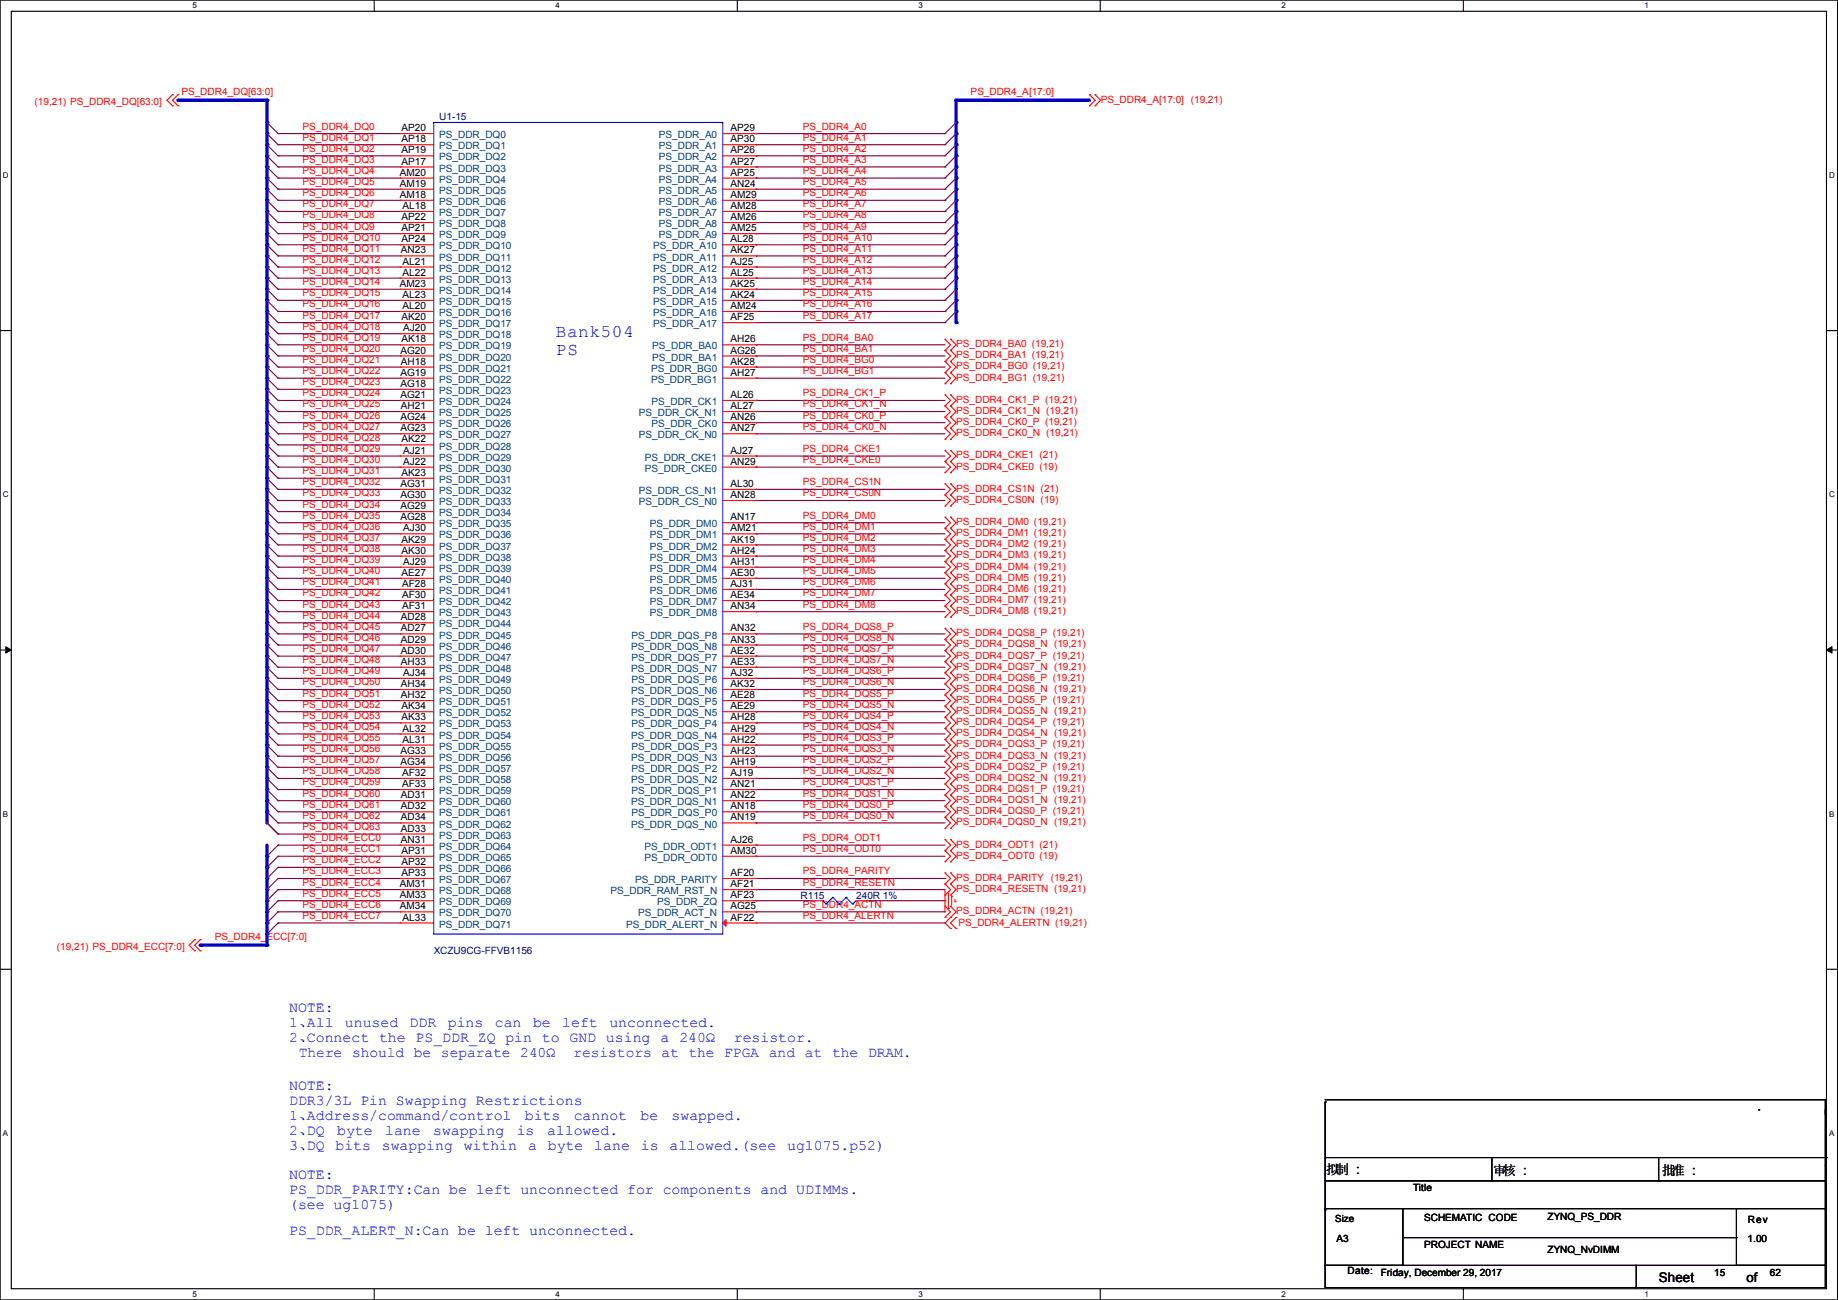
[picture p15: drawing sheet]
<svg xmlns="http://www.w3.org/2000/svg" width="420mm" height="297mm" viewBox="0 0 420 297" stroke-linecap="round" stroke-linejoin="round" font-family="sans-serif">
<defs><g id="words">
<g font-size="4.1" fill="#00f">
<text x="127" y="77">Bank504</text>
<text x="127" y="81">PS</text>
</g>
<g font-size="3.4" fill="#00f">
<text x="66.1" y="231.3">NOTE:</text>
<text x="66.1" y="234.7">1、</text>
<text x="66.1" y="238.1">2、</text>
<text x="70.1" y="234.7">All</text>
<text x="70.1" y="238.1">Connect the PS_DDR_ZQ pin to GND using a 240Ω</text>
<text x="78.8" y="234.7">unused</text>
<text x="93.6" y="234.7">DDR</text>
<text x="102.3" y="234.7">pins</text>
<text x="113.1" y="234.7">can</text>
<text x="121.8" y="234.7">be</text>
<text x="128.5" y="234.7">left</text>
<text x="139.2" y="234.7">unconnected.</text>
<text x="167.7" y="238.1">resistor.</text>
<text x="66.1" y="249.1">NOTE:</text>
<text x="66.1" y="252.5">DDR3/3L Pin Swapping Restrictions</text>
<text x="66.1" y="255.9">1、</text>
<text x="70.1" y="255.9">Address/command/control</text>
<text x="119.9" y="255.9">bits</text>
<text x="131.1" y="255.9">cannot</text>
<text x="146.4" y="255.9">be</text>
<text x="153.5" y="255.9">swapped.</text>
<text x="66.1" y="259.2">2、</text>
<text x="66.1" y="262.6">3、</text>
<text x="70.1" y="259.2">DQ</text>
<text x="70.1" y="262.6">DQ</text>
<text x="76.7" y="262.6">bits</text>
<text x="77" y="259.2">byte</text>
<text x="87.3" y="262.6">swapping</text>
<text x="88" y="259.2">lane</text>
<text x="99" y="259.2">swapping</text>
<text x="106" y="262.6">within</text>
<text x="118.1" y="259.2">is</text>
<text x="120.7" y="262.6">a</text>
<text x="125" y="259.2">allowed.</text>
<text x="125.2" y="262.6">byte</text>
<text x="135.8" y="262.6">lane</text>
<text x="146.4" y="262.6">is</text>
<text x="153" y="262.6">allowed.(see</text>
<text x="179.9" y="262.6">ug1075.p52)</text>
<text x="66.1" y="269.4">NOTE:</text>
<text x="66.1" y="272.8">PS_DDR_PARITY:Can be left unconnected for components and UDIMMs.</text>
<text x="66.1" y="276.2">(see ug1075)</text>
<text x="66.1" y="282.1">PS_DDR_ALERT_N:Can be left unconnected.</text>
</g>
<g font-size="3.3" fill="#00f">
<text x="68.3" y="241.5">There should be separate 240Ω</text>
<text x="131" y="241.5">resistors at the FPGA and at the DRAM.</text>
</g>
<g font-size="3">
<text x="303.1" y="268.2">拟制 :::</text>
<text x="303.1" y="268.2">拟制</text>
<text x="341.2" y="268.5">审核 :::</text>
<text x="341.2" y="268.5">审核</text>
<text x="379.8" y="268.5">批准 :::</text>
<text x="379.8" y="268.5">批准</text>
<text x="379" y="292.9">Sheet</text>
<text x="399.1" y="292.8">of</text>
</g>
<g font-size="2.3" fill="#f00">
<text x="7.9" y="24">(19,21) PS_DDR4_DQ[63:0]</text>
<text x="41.4" y="21.7">PS_DDR4_DQ[63:0]</text>
<text x="221.8" y="21.7">PS_DDR4_A[17:0]</text>
<text x="251.5" y="23.5">PS_DDR4_A[17:0] (19,21)</text>
<text x="69.1" y="29.6">PS_DDR4_DQ0</text>
<text x="183.4" y="29.6">PS_DDR4_A0</text>
<text x="69.1" y="32.1">PS_DDR4_DQ1</text>
<text x="69.1" y="34.7">PS_DDR4_DQ2</text>
<text x="183.4" y="32.1">PS_DDR4_A1</text>
<text x="183.4" y="34.7">PS_DDR4_A2</text>
<text x="69.1" y="37.2">PS_DDR4_DQ3</text>
<text x="69.1" y="39.8">PS_DDR4_DQ4</text>
<text x="183.4" y="37.2">PS_DDR4_A3</text>
<text x="183.4" y="39.8">PS_DDR4_A4</text>
<text x="69.1" y="42.3">PS_DDR4_DQ5</text>
<text x="69.1" y="47.4">PS_DDR4_DQ7</text>
<text x="69.1" y="44.8">PS_DDR4_DQ6</text>
<text x="183.4" y="42.3">PS_DDR4_A5</text>
<text x="183.4" y="47.4">PS_DDR4_A7</text>
<text x="183.4" y="44.8">PS_DDR4_A6</text>
<text x="69.1" y="52.5">PS_DDR4_DQ9</text>
<text x="69.1" y="49.9">PS_DDR4_DQ8</text>
<text x="183.4" y="52.5">PS_DDR4_A9</text>
<text x="183.4" y="49.9">PS_DDR4_A8</text>
<text x="69.1" y="57.5">PS_DDR4_DQ11</text>
<text x="69.1" y="55">PS_DDR4_DQ10</text>
<text x="183.4" y="57.5">PS_DDR4_A11</text>
<text x="183.4" y="55">PS_DDR4_A10</text>
<text x="69.1" y="65.2">PS_DDR4_DQ14</text>
<text x="69.1" y="60.1">PS_DDR4_DQ12</text>
<text x="69.1" y="62.6">PS_DDR4_DQ13</text>
<text x="183.4" y="65.2">PS_DDR4_A14</text>
<text x="183.4" y="60.1">PS_DDR4_A12</text>
<text x="183.4" y="62.6">PS_DDR4_A13</text>
<text x="69.1" y="67.7">PS_DDR4_DQ15</text>
<text x="69.1" y="70.2">PS_DDR4_DQ16</text>
<text x="183.4" y="67.7">PS_DDR4_A15</text>
<text x="183.4" y="70.2">PS_DDR4_A16</text>
<text x="69.1" y="72.8">PS_DDR4_DQ17</text>
<text x="69.1" y="77.9">PS_DDR4_DQ19</text>
<text x="69.1" y="75.3">PS_DDR4_DQ18</text>
<text x="183.4" y="72.8">PS_DDR4_A17</text>
<text x="183.4" y="77.9">PS_DDR4_BA0</text>
<text x="69.1" y="80.4">PS_DDR4_DQ20</text>
<text x="69.1" y="82.9">PS_DDR4_DQ21</text>
<text x="183.4" y="80.4">PS_DDR4_BA1</text>
<text x="183.4" y="82.9">PS_DDR4_BG0</text>
<text x="218.5" y="79.3">PS_DDR4_BA0 (19,21)</text>
<text x="218.5" y="81.9">PS_DDR4_BA1 (19,21)</text>
<text x="69.1" y="85.5">PS_DDR4_DQ22</text>
<text x="69.1" y="88">PS_DDR4_DQ23</text>
<text x="183.4" y="85.5">PS_DDR4_BG1</text>
<text x="218.5" y="84.4">PS_DDR4_BG0 (19,21)</text>
<text x="218.5" y="87">PS_DDR4_BG1 (19,21)</text>
<text x="69.1" y="90.6">PS_DDR4_DQ24</text>
<text x="69.1" y="93.1">PS_DDR4_DQ25</text>
<text x="69.1" y="95.6">PS_DDR4_DQ26</text>
<text x="183.4" y="95.6">PS_DDR4_CK0_P</text>
<text x="183.4" y="90.6">PS_DDR4_CK1_P</text>
<text x="183.4" y="93.1">PS_DDR4_CK1_N</text>
<text x="218.5" y="92">PS_DDR4_CK1_P (19,21)</text>
<text x="218.5" y="94.6">PS_DDR4_CK1_N (19,21)</text>
<text x="69.1" y="98.2">PS_DDR4_DQ27</text>
<text x="69.1" y="100.7">PS_DDR4_DQ28</text>
<text x="183.4" y="98.2">PS_DDR4_CK0_N</text>
<text x="218.5" y="97.1">PS_DDR4_CK0_P (19,21)</text>
<text x="218.5" y="99.7">PS_DDR4_CK0_N (19,21)</text>
<text x="69.1" y="105.8">PS_DDR4_DQ30</text>
<text x="69.1" y="103.3">PS_DDR4_DQ29</text>
<text x="183.4" y="105.8">PS_DDR4_CKE0</text>
<text x="183.4" y="103.3">PS_DDR4_CKE1</text>
<text x="218.5" y="107.3">PS_DDR4_CKE0 (19)</text>
<text x="218.5" y="104.7">PS_DDR4_CKE1 (21)</text>
<text x="69.1" y="108.3">PS_DDR4_DQ31</text>
<text x="69.1" y="113.4">PS_DDR4_DQ33</text>
<text x="69.1" y="110.9">PS_DDR4_DQ32</text>
<text x="183.4" y="113.4">PS_DDR4_CS0N</text>
<text x="183.4" y="110.9">PS_DDR4_CS1N</text>
<text x="218.5" y="112.4">PS_DDR4_CS1N (21)</text>
<text x="69.1" y="118.5">PS_DDR4_DQ35</text>
<text x="69.1" y="116">PS_DDR4_DQ34</text>
<text x="183.4" y="118.5">PS_DDR4_DM0</text>
<text x="218.5" y="114.9">PS_DDR4_CS0N (19)</text>
<text x="218.5" y="120">PS_DDR4_DM0 (19,21)</text>
<text x="69.1" y="121">PS_DDR4_DQ36</text>
<text x="69.1" y="123.6">PS_DDR4_DQ37</text>
<text x="183.4" y="121">PS_DDR4_DM1</text>
<text x="183.4" y="123.6">PS_DDR4_DM2</text>
<text x="218.5" y="122.5">PS_DDR4_DM1 (19,21)</text>
<text x="218.5" y="125.1">PS_DDR4_DM2 (19,21)</text>
<text x="69.1" y="126.1">PS_DDR4_DQ38</text>
<text x="69.1" y="128.7">PS_DDR4_DQ39</text>
<text x="69.1" y="131.2">PS_DDR4_DQ40</text>
<text x="183.4" y="126.1">PS_DDR4_DM3</text>
<text x="183.4" y="128.7">PS_DDR4_DM4</text>
<text x="183.4" y="131.2">PS_DDR4_DM5</text>
<text x="218.5" y="127.6">PS_DDR4_DM3 (19,21)</text>
<text x="218.5" y="130.1">PS_DDR4_DM4 (19,21)</text>
<text x="69.1" y="133.7">PS_DDR4_DQ41</text>
<text x="69.1" y="136.3">PS_DDR4_DQ42</text>
<text x="183.4" y="136.3">PS_DDR4_DM7</text>
<text x="183.4" y="133.7">PS_DDR4_DM6</text>
<text x="218.5" y="132.7">PS_DDR4_DM5 (19,21)</text>
<text x="218.5" y="137.8">PS_DDR4_DM7 (19,21)</text>
<text x="218.5" y="135.2">PS_DDR4_DM6 (19,21)</text>
<text x="69.1" y="138.8">PS_DDR4_DQ43</text>
<text x="69.1" y="143.9">PS_DDR4_DQ45</text>
<text x="69.1" y="141.4">PS_DDR4_DQ44</text>
<text x="183.4" y="138.8">PS_DDR4_DM8</text>
<text x="183.4" y="143.9">PS_DDR4_DQS8_P</text>
<text x="218.5" y="140.3">PS_DDR4_DM8 (19,21)</text>
<text x="69.1" y="149">PS_DDR4_DQ47</text>
<text x="69.1" y="146.4">PS_DDR4_DQ46</text>
<text x="183.4" y="149">PS_DDR4_DQS7_P</text>
<text x="183.4" y="146.4">PS_DDR4_DQS8_N</text>
<text x="218.5" y="145.4">PS_DDR4_DQS8_P (19,21)</text>
<text x="218.5" y="147.9">PS_DDR4_DQS8_N (19,21)</text>
<text x="69.1" y="154.1">PS_DDR4_DQ49</text>
<text x="69.1" y="151.5">PS_DDR4_DQ48</text>
<text x="183.4" y="151.5">PS_DDR4_DQS7_N</text>
<text x="183.4" y="154.1">PS_DDR4_DQS6_P</text>
<text x="218.5" y="150.5">PS_DDR4_DQS7_P (19,21)</text>
<text x="218.5" y="153">PS_DDR4_DQS7_N (19,21)</text>
<text x="218.5" y="155.5">PS_DDR4_DQS6_P (19,21)</text>
<text x="69.1" y="159.1">PS_DDR4_DQ51</text>
<text x="69.1" y="156.6">PS_DDR4_DQ50</text>
<text x="69.1" y="161.7">PS_DDR4_DQ52</text>
<text x="183.4" y="159.1">PS_DDR4_DQS5_P</text>
<text x="183.4" y="161.7">PS_DDR4_DQS5_N</text>
<text x="183.4" y="156.6">PS_DDR4_DQS6_N</text>
<text x="218.5" y="158.1">PS_DDR4_DQS6_N (19,21)</text>
<text x="218.5" y="160.6">PS_DDR4_DQS5_P (19,21)</text>
<text x="69.1" y="166.8">PS_DDR4_DQ54</text>
<text x="69.1" y="164.2">PS_DDR4_DQ53</text>
<text x="183.4" y="166.8">PS_DDR4_DQS4_N</text>
<text x="183.4" y="164.2">PS_DDR4_DQS4_P</text>
<text x="218.5" y="163.2">PS_DDR4_DQS5_N (19,21)</text>
<text x="218.5" y="165.7">PS_DDR4_DQS4_P (19,21)</text>
<text x="69.1" y="169.3">PS_DDR4_DQ55</text>
<text x="69.1" y="171.8">PS_DDR4_DQ56</text>
<text x="183.4" y="169.3">PS_DDR4_DQS3_P</text>
<text x="183.4" y="171.8">PS_DDR4_DQS3_N</text>
<text x="218.5" y="168.2">PS_DDR4_DQS4_N (19,21)</text>
<text x="218.5" y="170.8">PS_DDR4_DQS3_P (19,21)</text>
<text x="218.5" y="173.3">PS_DDR4_DQS3_N (19,21)</text>
<text x="69.1" y="174.4">PS_DDR4_DQ57</text>
<text x="69.1" y="176.9">PS_DDR4_DQ58</text>
<text x="69.1" y="179.5">PS_DDR4_DQ59</text>
<text x="183.4" y="179.5">PS_DDR4_DQS1_P</text>
<text x="183.4" y="176.9">PS_DDR4_DQS2_N</text>
<text x="183.4" y="174.4">PS_DDR4_DQS2_P</text>
<text x="218.5" y="175.9">PS_DDR4_DQS2_P (19,21)</text>
<text x="218.5" y="178.4">PS_DDR4_DQS2_N (19,21)</text>
<text x="69.1" y="184.5">PS_DDR4_DQ61</text>
<text x="69.1" y="182">PS_DDR4_DQ60</text>
<text x="183.4" y="182">PS_DDR4_DQS1_N</text>
<text x="183.4" y="184.5">PS_DDR4_DQS0_P</text>
<text x="218.5" y="180.9">PS_DDR4_DQS1_P (19,21)</text>
<text x="218.5" y="183.5">PS_DDR4_DQS1_N (19,21)</text>
<text x="69.1" y="189.6">PS_DDR4_DQ63</text>
<text x="69.1" y="187.1">PS_DDR4_DQ62</text>
<text x="183.4" y="187.1">PS_DDR4_DQS0_N</text>
<text x="218.5" y="186">PS_DDR4_DQS0_P (19,21)</text>
<text x="218.5" y="188.6">PS_DDR4_DQS0_N (19,21)</text>
<text x="69.1" y="192.2">PS_DDR4_ECC0</text>
<text x="69.1" y="194.7">PS_DDR4_ECC1</text>
<text x="69.1" y="197.2">PS_DDR4_ECC2</text>
<text x="183.4" y="194.7">PS_DDR4_ODT0</text>
<text x="183.4" y="192.2">PS_DDR4_ODT1</text>
<text x="218.5" y="196.2">PS_DDR4_ODT0 (19)</text>
<text x="218.5" y="193.6">PS_DDR4_ODT1 (21)</text>
<text x="69.1" y="202.3">PS_DDR4_ECC4</text>
<text x="69.1" y="199.8">PS_DDR4_ECC3</text>
<text x="183.4" y="202.3">PS_DDR4_RESETN</text>
<text x="183.4" y="199.8">PS_DDR4_PARITY</text>
<text x="218.5" y="203.8">PS_DDR4_RESETN (19,21)</text>
<text x="218.5" y="201.3">PS_DDR4_PARITY (19,21)</text>
<text x="69.1" y="204.9">PS_DDR4_ECC5</text>
<text x="69.1" y="209.9">PS_DDR4_ECC7</text>
<text x="69.1" y="207.4">PS_DDR4_ECC6</text>
<text x="183.4" y="207.4">PS_DDR4_ACTN</text>
<text x="183.4" y="209.9">PS_DDR4_ALERTN</text>
<text x="218.5" y="208.9">PS_DDR4_ACTN (19,21)</text>
<text x="49.1" y="214.8">PS_DDR4_ECC[7:0]</text>
<text x="219" y="211.7">PS_DDR4_ALERTN (19,21)</text>
<text x="13" y="217">(19,21) PS_DDR4_ECC[7:0]</text>
</g>
<g font-size="2.3">
<text x="91.7" y="30">AP20</text>
<text x="166.9" y="30">AP29</text>
<text x="91.7" y="32.5">AP18</text>
<text x="91.7" y="35.1">AP19</text>
<text x="166.9" y="32.5">AP30</text>
<text x="166.9" y="35.1">AP26</text>
<text x="91.4" y="40.1">AM20</text>
<text x="91.7" y="37.6">AP17</text>
<text x="166.9" y="37.6">AP27</text>
<text x="166.9" y="40.1">AP25</text>
<text x="91.4" y="42.7">AM19</text>
<text x="91.4" y="45.2">AM18</text>
<text x="92" y="47.8">AL18</text>
<text x="166.9" y="42.7">AN24</text>
<text x="166.9" y="45.2">AM29</text>
<text x="166.9" y="47.8">AM28</text>
<text x="91.7" y="50.3">AP22</text>
<text x="91.7" y="52.8">AP21</text>
<text x="166.9" y="50.3">AM26</text>
<text x="166.9" y="52.8">AM25</text>
<text x="91.6" y="57.9">AN23</text>
<text x="91.7" y="55.4">AP24</text>
<text x="166.9" y="55.4">AL28</text>
<text x="166.9" y="57.9">AK27</text>
<text x="91.4" y="65.5">AM23</text>
<text x="92" y="60.5">AL21</text>
<text x="92" y="63">AL22</text>
<text x="166.9" y="60.5">AJ25</text>
<text x="166.9" y="63">AL25</text>
<text x="166.9" y="65.5">AK25</text>
<text x="92" y="68.1">AL23</text>
<text x="92" y="70.6">AL20</text>
<text x="166.9" y="68.1">AK24</text>
<text x="166.9" y="70.6">AM24</text>
<text x="91.7" y="73.2">AK20</text>
<text x="92.1" y="75.7">AJ20</text>
<text x="166.9" y="73.2">AF25</text>
<text x="91.5" y="80.8">AG20</text>
<text x="91.6" y="83.3">AH18</text>
<text x="91.7" y="78.2">AK18</text>
<text x="166.9" y="78.2">AH26</text>
<text x="166.9" y="80.8">AG26</text>
<text x="166.9" y="83.3">AK28</text>
<text x="91.5" y="85.9">AG19</text>
<text x="91.5" y="88.4">AG18</text>
<text x="166.9" y="85.9">AH27</text>
<text x="91.5" y="90.9">AG21</text>
<text x="91.6" y="93.5">AH21</text>
<text x="166.9" y="93.5">AL27</text>
<text x="166.9" y="90.9">AL26</text>
<text x="91.5" y="96">AG24</text>
<text x="91.5" y="98.6">AG23</text>
<text x="91.7" y="101.1">AK22</text>
<text x="166.9" y="98.6">AN27</text>
<text x="166.9" y="96">AN26</text>
<text x="92.1" y="103.6">AJ21</text>
<text x="92.1" y="106.2">AJ22</text>
<text x="166.9" y="106.2">AN29</text>
<text x="166.9" y="103.6">AJ27</text>
<text x="91.5" y="111.3">AG31</text>
<text x="91.5" y="113.8">AG30</text>
<text x="91.7" y="108.7">AK23</text>
<text x="166.9" y="113.8">AN28</text>
<text x="166.9" y="111.3">AL30</text>
<text x="91.5" y="116.3">AG29</text>
<text x="91.5" y="118.9">AG28</text>
<text x="166.9" y="118.9">AN17</text>
<text x="91.7" y="124">AK29</text>
<text x="92.1" y="121.4">AJ30</text>
<text x="166.9" y="121.4">AM21</text>
<text x="166.9" y="124">AK19</text>
<text x="91.7" y="126.5">AK30</text>
<text x="91.7" y="131.6">AE27</text>
<text x="92.1" y="129">AJ29</text>
<text x="166.9" y="126.5">AH24</text>
<text x="166.9" y="129">AH31</text>
<text x="166.9" y="131.6">AE30</text>
<text x="91.9" y="134.1">AF28</text>
<text x="91.9" y="136.7">AF30</text>
<text x="166.9" y="134.1">AJ31</text>
<text x="166.9" y="136.7">AE34</text>
<text x="91.6" y="141.7">AD28</text>
<text x="91.9" y="139.2">AF31</text>
<text x="166.9" y="139.2">AN34</text>
<text x="91.6" y="144.3">AD27</text>
<text x="91.6" y="146.8">AD29</text>
<text x="91.6" y="149.4">AD30</text>
<text x="166.9" y="146.8">AN33</text>
<text x="166.9" y="149.4">AE32</text>
<text x="166.9" y="144.3">AN32</text>
<text x="91.6" y="151.9">AH33</text>
<text x="92.1" y="154.4">AJ34</text>
<text x="166.9" y="151.9">AE33</text>
<text x="166.9" y="154.4">AJ32</text>
<text x="91.6" y="157">AH34</text>
<text x="91.6" y="159.5">AH32</text>
<text x="166.9" y="157">AK32</text>
<text x="166.9" y="159.5">AE28</text>
<text x="91.7" y="162.1">AK34</text>
<text x="91.7" y="164.6">AK33</text>
<text x="92" y="167.1">AL32</text>
<text x="166.9" y="167.1">AH29</text>
<text x="166.9" y="162.1">AE29</text>
<text x="166.9" y="164.6">AH28</text>
<text x="91.5" y="172.2">AG33</text>
<text x="92" y="169.7">AL31</text>
<text x="166.9" y="172.2">AH23</text>
<text x="166.9" y="169.7">AH22</text>
<text x="91.5" y="174.8">AG34</text>
<text x="91.9" y="177.3">AF32</text>
<text x="91.9" y="179.8">AF33</text>
<text x="166.9" y="177.3">AJ19</text>
<text x="166.9" y="179.8">AN21</text>
<text x="166.9" y="174.8">AH19</text>
<text x="91.6" y="182.4">AD31</text>
<text x="91.6" y="184.9">AD32</text>
<text x="166.9" y="182.4">AN22</text>
<text x="166.9" y="184.9">AN18</text>
<text x="91.6" y="187.5">AD34</text>
<text x="91.6" y="190">AD33</text>
<text x="166.9" y="187.5">AN19</text>
<text x="91.6" y="192.5">AN31</text>
<text x="91.7" y="195.1">AP31</text>
<text x="91.7" y="197.6">AP32</text>
<text x="166.9" y="195.1">AM30</text>
<text x="166.9" y="192.5">AJ26</text>
<text x="91.4" y="202.7">AM31</text>
<text x="91.7" y="200.2">AP33</text>
<text x="166.9" y="200.2">AF20</text>
<text x="166.9" y="202.7">AF21</text>
<text x="91.4" y="205.2">AM33</text>
<text x="91.4" y="207.8">AM34</text>
<text x="166.9" y="207.8">AG25</text>
<text x="166.9" y="205.2">AF23</text>
<text x="92" y="210.3">AL33</text>
<text x="166.9" y="210.3">AF22</text>
<text x="322.9" y="272.1">Title</text>
<text x="325.4" y="279">SCHEMATIC CODE</text>
<text x="353.6" y="278.7">ZYNQ_PS_DDR</text>
<text x="399.4" y="279.5">Rev</text>
<text x="305.4" y="283.8">A3</text>
<text x="325.4" y="285.1">PROJECT NAME</text>
<text x="353.6" y="286.3">ZYNQ_NvDIMM</text>
<text x="399.4" y="283.8">1.00</text>
<text x="307.9" y="291.2">Date:</text>
<text x="315.5" y="291.4">Friday, December 29, 2017</text>
<text x="391.7" y="291.4">15</text>
<text x="404.4" y="291.4">62</text>
</g>
<g font-size="2.3" fill="#000080">
<text x="100.4" y="27.5">U1-15</text>
<text x="182.9" y="205.3">R115</text>
<text x="195.6" y="205.3">240R 1%</text>
<text x="99.1" y="218">XCZU9CG-FFVB1156</text>
</g>
<g font-size="2.3" fill="#004080">
<text x="100.4" y="31.6">PS_DDR_DQ0</text>
<text x="100.4" y="34.1">PS_DDR_DQ1</text>
<text x="150.5" y="31.6">PS_DDR_A0</text>
<text x="150.5" y="34.1">PS_DDR_A1</text>
<text x="100.4" y="36.7">PS_DDR_DQ2</text>
<text x="100.4" y="39.2">PS_DDR_DQ3</text>
<text x="100.4" y="41.7">PS_DDR_DQ4</text>
<text x="150.5" y="36.7">PS_DDR_A2</text>
<text x="150.5" y="39.2">PS_DDR_A3</text>
<text x="150.5" y="41.7">PS_DDR_A4</text>
<text x="100.4" y="44.3">PS_DDR_DQ5</text>
<text x="100.4" y="46.8">PS_DDR_DQ6</text>
<text x="150.5" y="44.3">PS_DDR_A5</text>
<text x="150.5" y="46.8">PS_DDR_A6</text>
<text x="100.4" y="49.4">PS_DDR_DQ7</text>
<text x="100.4" y="51.9">PS_DDR_DQ8</text>
<text x="150.5" y="49.4">PS_DDR_A7</text>
<text x="150.5" y="51.9">PS_DDR_A8</text>
<text x="100.4" y="54.4">PS_DDR_DQ9</text>
<text x="100.4" y="57">PS_DDR_DQ10</text>
<text x="100.4" y="59.5">PS_DDR_DQ11</text>
<text x="149.3" y="57">PS_DDR_A10</text>
<text x="149.3" y="59.5">PS_DDR_A11</text>
<text x="150.5" y="54.4">PS_DDR_A9</text>
<text x="100.4" y="62.1">PS_DDR_DQ12</text>
<text x="100.4" y="64.6">PS_DDR_DQ13</text>
<text x="149.3" y="62.1">PS_DDR_A12</text>
<text x="149.3" y="64.6">PS_DDR_A13</text>
<text x="100.4" y="67.1">PS_DDR_DQ14</text>
<text x="100.4" y="69.7">PS_DDR_DQ15</text>
<text x="149.3" y="67.1">PS_DDR_A14</text>
<text x="149.3" y="69.7">PS_DDR_A15</text>
<text x="100.4" y="72.2">PS_DDR_DQ16</text>
<text x="100.4" y="74.8">PS_DDR_DQ17</text>
<text x="100.4" y="77.3">PS_DDR_DQ18</text>
<text x="149.3" y="72.2">PS_DDR_A16</text>
<text x="149.3" y="74.8">PS_DDR_A17</text>
<text x="100.4" y="79.8">PS_DDR_DQ19</text>
<text x="100.4" y="82.4">PS_DDR_DQ20</text>
<text x="149" y="79.8">PS_DDR_BA0</text>
<text x="149" y="82.4">PS_DDR_BA1</text>
<text x="100.4" y="84.9">PS_DDR_DQ21</text>
<text x="100.4" y="87.5">PS_DDR_DQ22</text>
<text x="148.8" y="84.9">PS_DDR_BG0</text>
<text x="148.8" y="87.5">PS_DDR_BG1</text>
<text x="100.4" y="90">PS_DDR_DQ23</text>
<text x="100.4" y="92.5">PS_DDR_DQ24</text>
<text x="100.4" y="95.1">PS_DDR_DQ25</text>
<text x="146" y="95.1">PS_DDR_CK_N1</text>
<text x="148.9" y="92.5">PS_DDR_CK1</text>
<text x="100.4" y="97.6">PS_DDR_DQ26</text>
<text x="100.4" y="100.2">PS_DDR_DQ27</text>
<text x="146" y="100.2">PS_DDR_CK_N0</text>
<text x="148.9" y="97.6">PS_DDR_CK0</text>
<text x="100.4" y="102.7">PS_DDR_DQ28</text>
<text x="100.4" y="105.2">PS_DDR_DQ29</text>
<text x="100.4" y="107.8">PS_DDR_DQ30</text>
<text x="147.4" y="107.8">PS_DDR_CKE0</text>
<text x="147.4" y="105.2">PS_DDR_CKE1</text>
<text x="100.4" y="110.3">PS_DDR_DQ31</text>
<text x="100.4" y="112.9">PS_DDR_DQ32</text>
<text x="146" y="112.9">PS_DDR_CS_N1</text>
<text x="100.4" y="115.4">PS_DDR_DQ33</text>
<text x="100.4" y="117.9">PS_DDR_DQ34</text>
<text x="146" y="115.4">PS_DDR_CS_N0</text>
<text x="100.4" y="120.5">PS_DDR_DQ35</text>
<text x="100.4" y="123">PS_DDR_DQ36</text>
<text x="100.4" y="125.6">PS_DDR_DQ37</text>
<text x="148.5" y="120.5">PS_DDR_DM0</text>
<text x="148.5" y="123">PS_DDR_DM1</text>
<text x="148.5" y="125.6">PS_DDR_DM2</text>
<text x="100.4" y="128.1">PS_DDR_DQ38</text>
<text x="100.4" y="130.6">PS_DDR_DQ39</text>
<text x="148.5" y="128.1">PS_DDR_DM3</text>
<text x="148.5" y="130.6">PS_DDR_DM4</text>
<text x="100.4" y="133.2">PS_DDR_DQ40</text>
<text x="100.4" y="135.7">PS_DDR_DQ41</text>
<text x="148.5" y="133.2">PS_DDR_DM5</text>
<text x="148.5" y="135.7">PS_DDR_DM6</text>
<text x="100.4" y="138.3">PS_DDR_DQ42</text>
<text x="100.4" y="140.8">PS_DDR_DQ43</text>
<text x="100.4" y="143.3">PS_DDR_DQ44</text>
<text x="148.5" y="138.3">PS_DDR_DM7</text>
<text x="148.5" y="140.8">PS_DDR_DM8</text>
<text x="100.4" y="145.9">PS_DDR_DQ45</text>
<text x="100.4" y="148.4">PS_DDR_DQ46</text>
<text x="144.2" y="148.4">PS_DDR_DQS_N8</text>
<text x="144.3" y="145.9">PS_DDR_DQS_P8</text>
<text x="100.4" y="151">PS_DDR_DQ47</text>
<text x="100.4" y="153.5">PS_DDR_DQ48</text>
<text x="144.2" y="153.5">PS_DDR_DQS_N7</text>
<text x="144.3" y="151">PS_DDR_DQS_P7</text>
<text x="100.4" y="156">PS_DDR_DQ49</text>
<text x="100.4" y="158.6">PS_DDR_DQ50</text>
<text x="100.4" y="161.1">PS_DDR_DQ51</text>
<text x="144.2" y="158.6">PS_DDR_DQS_N6</text>
<text x="144.3" y="161.1">PS_DDR_DQS_P5</text>
<text x="144.3" y="156">PS_DDR_DQS_P6</text>
<text x="100.4" y="163.7">PS_DDR_DQ52</text>
<text x="100.4" y="166.2">PS_DDR_DQ53</text>
<text x="144.2" y="163.7">PS_DDR_DQS_N5</text>
<text x="144.3" y="166.2">PS_DDR_DQS_P4</text>
<text x="100.4" y="168.7">PS_DDR_DQ54</text>
<text x="100.4" y="171.3">PS_DDR_DQ55</text>
<text x="100.4" y="173.8">PS_DDR_DQ56</text>
<text x="144.2" y="173.8">PS_DDR_DQS_N3</text>
<text x="144.2" y="168.7">PS_DDR_DQS_N4</text>
<text x="144.3" y="171.3">PS_DDR_DQS_P3</text>
<text x="100.4" y="176.4">PS_DDR_DQ57</text>
<text x="100.4" y="178.9">PS_DDR_DQ58</text>
<text x="144.2" y="178.9">PS_DDR_DQS_N2</text>
<text x="144.3" y="176.4">PS_DDR_DQS_P2</text>
<text x="100.4" y="181.4">PS_DDR_DQ59</text>
<text x="100.4" y="184">PS_DDR_DQ60</text>
<text x="144.2" y="184">PS_DDR_DQS_N1</text>
<text x="144.3" y="181.4">PS_DDR_DQS_P1</text>
<text x="100.4" y="186.5">PS_DDR_DQ61</text>
<text x="100.4" y="189.1">PS_DDR_DQ62</text>
<text x="100.4" y="191.6">PS_DDR_DQ63</text>
<text x="144.2" y="189.1">PS_DDR_DQS_N0</text>
<text x="144.3" y="186.5">PS_DDR_DQS_P0</text>
<text x="100.4" y="194.1">PS_DDR_DQ64</text>
<text x="100.4" y="196.7">PS_DDR_DQ65</text>
<text x="147.2" y="196.7">PS_DDR_ODT0</text>
<text x="147.2" y="194.1">PS_DDR_ODT1</text>
<text x="100.4" y="199.2">PS_DDR_DQ66</text>
<text x="100.4" y="201.8">PS_DDR_DQ67</text>
<text x="145.1" y="201.8">PS_DDR_PARITY</text>
<text x="100.4" y="204.3">PS_DDR_DQ68</text>
<text x="100.4" y="206.8">PS_DDR_DQ69</text>
<text x="100.4" y="209.4">PS_DDR_DQ70</text>
<text x="139.5" y="204.3">PS_DDR_RAM_RST_N</text>
<text x="145.8" y="209.4">PS_DDR_ACT_N</text>
<text x="150.2" y="206.8">PS_DDR_ZQ</text>
<text x="100.4" y="211.9">PS_DDR_DQ71</text>
<text x="143.1" y="211.9">PS_DDR_ALERT_N</text>
</g>
<text font-size="2.2" x="305.1" y="279.2">Size</text>
<g font-size="1.8">
<text x="44" y="1.9">5</text>
<text x="127" y="1.9">4</text>
<text x="209.9" y="1.9">3</text>
<text x="292.9" y="1.9">2</text>
<text x="375.8" y="1.9">1</text>
<text x=".7" y="40.6">D</text>
<text x="418" y="40.6">D</text>
<text x=".7" y="113.6">C</text>
<text x="418" y="113.6">C</text>
<text x=".7" y="186.6">B</text>
<text x="418" y="186.6">B</text>
<text x=".7" y="259.5">A</text>
<text x="418" y="259.5">A</text>
<text x="44" y="296.3">5</text>
<text x="127" y="296.3">4</text>
<text x="209.9" y="296.3">3</text>
<text x="292.9" y="296.3">2</text>
<text x="375.8" y="296.3">1</text>
</g>
</g></defs>
<path d="M0 0h419.9v297h-419.9zM2.6 2.6h414.8v291.8h-414.8z" fill="none" stroke="#000" stroke-width=".25"/>
<g fill="#fff">
<path d="M44 .3h1v2h-1z"/>
<path d="M44 294.7h1v2h-1z"/>
</g>
<path d="M85.5 0v2.6M85.5 294.4v2.6" fill="none" stroke="#000" stroke-width=".25"/>
<g fill="#fff">
<path d="M127 .3h.9v2h-.9z"/>
<path d="M127 294.7h.9v2h-.9z"/>
</g>
<path d="M168.5 0v2.6M168.5 294.4v2.6" fill="none" stroke="#000" stroke-width=".25"/>
<g fill="#fff">
<path d="M209.9 .3h1v2h-1z"/>
<path d="M209.9 294.7h1v2h-1z"/>
</g>
<path d="M251.4 0v2.6M251.4 294.4v2.6" fill="none" stroke="#000" stroke-width=".25"/>
<g fill="#fff">
<path d="M292.9 .3h.9v2h-.9z"/>
<path d="M292.9 294.7h.9v2h-.9z"/>
</g>
<path d="M334.4 0v2.6M334.4 294.4v2.6" fill="none" stroke="#000" stroke-width=".25"/>
<g fill="#fff">
<path d="M375.8 .3h1v2h-1z"/>
<path d="M375.8 294.7h1v2h-1z"/>
<path d="M.7 39h1.2v2h-1.2z"/>
<path d="M418 39h1.3v2h-1.3z"/>
<path d="M.7 112h1.2v2h-1.2z"/>
<path d="M418 112h1.3v2h-1.3z"/>
</g>
<path d="M0 75.5h2.6M417.4 75.5h2.5" fill="none" stroke="#000" stroke-width=".25"/>
<g fill="#fff">
<path d="M.7 185h1.2v1.9h-1.2z"/>
<path d="M418 185h1.2v1.9h-1.2z"/>
</g>
<path d="M0 148.5h2.6M417.4 148.5h2.5" fill="none" stroke="#000" stroke-width=".25"/>
<path d="M1.3 147.7l1.3 .8-1.3 .7zM417.4 148.5l1.2-.8v1.5z" fill="#000" stroke="#000" stroke-width=".23"/>
<g fill="#fff">
<path d="M.7 257.9h1.2v2h-1.2z"/>
<path d="M418 257.9h1.2v2h-1.2z"/>
</g>
<path d="M0 221.4h2.6M417.4 221.4h2.5" fill="none" stroke="#000" stroke-width=".25"/>
<g fill="none" stroke="#800040" stroke-width=".25">
<path d="M63.5 30.5h.1M63.5 33.1h.1M63.5 38.1h.1M63.5 35.6h.1M63.5 30.5h28M63.5 33.1h28M63.5 38.1h28M63.5 35.6h28M63.5 43.2h.1M63.5 40.7h.1M63.5 48.3h.1M63.5 45.8h.1"/>
<path d="M63.5 53.4h.1M63.5 50.8h.1M63.5 58.5h.1M63.5 55.9h.1M63.5 43.2h28M63.5 40.7h28M63.5 48.3h28M63.5 45.8h28M63.5 53.4h28M63.5 50.8h28M63.5 58.5h28M63.5 55.9h28"/>
<path d="M63.5 66.1h.1M63.5 68.6h.1M63.5 61h.1M63.5 63.5h.1M63.5 73.7h.1M63.5 71.2h.1M63.5 78.8h.1M63.5 76.2h.1M63.5 66.1h28M63.5 68.6h28M63.5 61h28M63.5 63.5h28"/>
<path d="M63.5 73.7h28M63.5 71.2h28M63.5 78.8h28M63.5 76.2h28M63.5 86.4h.1M63.5 88.9h.1M63.5 81.3h.1M63.5 83.9h.1M63.5 91.5h.1M63.5 94h.1M63.5 96.6h.1M63.5 99.1h.1"/>
<path d="M63.5 86.4h28M63.5 88.9h28M63.5 81.3h28M63.5 83.9h28M63.5 91.5h28M63.5 94h28M63.5 96.6h28M63.5 99.1h28M63.5 109.3h.1M63.5 106.7h.1M63.5 104.2h.1M63.5 101.6h.1"/>
<path d="M63.5 114.3h.1M63.5 111.8h.1M63.5 119.4h.1M63.5 116.9h.1M63.5 109.3h28M63.5 106.7h28M63.5 104.2h28M63.5 101.6h28M63.5 114.3h28M63.5 111.8h28M63.5 119.4h28M63.5 116.9h28"/>
<path d="M63.5 127h.1M63.5 129.6h.1M63.5 122h.1M63.5 124.5h.1M63.5 132.1h.1M63.5 134.7h.1M63.5 137.2h.1M63.5 139.7h.1M63.5 127h28M63.5 129.6h28M63.5 122h28M63.5 124.5h28"/>
<path d="M63.5 132.1h28M63.5 134.7h28M63.5 137.2h28M63.5 139.7h28M63.5 149.9h.1M63.5 147.4h.1M63.5 144.8h.1M63.5 142.3h.1M63.5 155h.1M63.5 152.4h.1M63.5 157.5h.1M63.5 149.9h28"/>
<path d="M63.5 147.4h28M63.5 144.8h28M63.5 142.3h28M63.5 155h28M63.5 152.4h28M63.5 157.5h28M63.5 160.1h.1M63.5 167.7h.1M63.5 170.2h.1M63.5 162.6h.1M63.5 165.1h.1M63.5 172.8h.1"/>
<path d="M63.5 175.3h.1M63.5 177.8h.1M63.5 160.1h28M63.5 167.7h28M63.5 170.2h28M63.5 162.6h28M63.5 165.1h28M63.5 172.8h28M63.5 175.3h28M63.5 177.8h28M63.5 190.5h.1M63.5 188h.1"/>
<path d="M63.5 180.4h.1M63.5 185.5h.1M63.5 182.9h.1M63.5 190.5h28M63.5 188h28M63.5 180.4h28M63.5 185.5h28M63.5 182.9h28"/>
</g>
<path d="M61 22.9v5.1" fill="none" stroke="#00f" stroke-width=".76"/>
<circle cx="61" cy="22.9" r=".38" fill="#00f"/>
<path d="M40.7 22.9h20.3" fill="none" stroke="#00f" stroke-width=".76"/>
<circle cx="40.7" cy="22.9" r=".38" fill="#00f"/>
<path d="M61 28v2.5" fill="none" stroke="#00f" stroke-width=".76"/>
<circle cx="61" cy="28" r=".38" fill="#00f"/>
<path d="M61 30.5v2.6" fill="none" stroke="#00f" stroke-width=".76"/>
<circle cx="61" cy="30.5" r=".38" fill="#00f"/>
<path d="M61 33.1v2.5" fill="none" stroke="#00f" stroke-width=".76"/>
<circle cx="61" cy="33.1" r=".38" fill="#00f"/>
<path d="M61 35.6v2.5" fill="none" stroke="#00f" stroke-width=".76"/>
<circle cx="61" cy="35.6" r=".38" fill="#00f"/>
<path d="M61 38.1v2.6" fill="none" stroke="#00f" stroke-width=".76"/>
<circle cx="61" cy="38.1" r=".38" fill="#00f"/>
<path d="M61 40.7v2.5" fill="none" stroke="#00f" stroke-width=".76"/>
<circle cx="61" cy="40.7" r=".38" fill="#00f"/>
<path d="M61 43.2v2.6" fill="none" stroke="#00f" stroke-width=".76"/>
<circle cx="61" cy="43.2" r=".38" fill="#00f"/>
<path d="M61 45.8v2.5" fill="none" stroke="#00f" stroke-width=".76"/>
<circle cx="61" cy="45.8" r=".38" fill="#00f"/>
<path d="M61 48.3v2.5" fill="none" stroke="#00f" stroke-width=".76"/>
<circle cx="61" cy="48.3" r=".38" fill="#00f"/>
<path d="M61 50.8v2.6" fill="none" stroke="#00f" stroke-width=".76"/>
<circle cx="61" cy="50.8" r=".38" fill="#00f"/>
<path d="M61 53.4v2.5" fill="none" stroke="#00f" stroke-width=".76"/>
<circle cx="61" cy="53.4" r=".38" fill="#00f"/>
<path d="M61 55.9v2.6" fill="none" stroke="#00f" stroke-width=".76"/>
<circle cx="61" cy="55.9" r=".38" fill="#00f"/>
<path d="M61 58.5v2.5" fill="none" stroke="#00f" stroke-width=".76"/>
<circle cx="61" cy="58.5" r=".38" fill="#00f"/>
<path d="M61 61v2.5" fill="none" stroke="#00f" stroke-width=".76"/>
<circle cx="61" cy="61" r=".38" fill="#00f"/>
<path d="M61 63.5v2.6" fill="none" stroke="#00f" stroke-width=".76"/>
<circle cx="61" cy="63.5" r=".38" fill="#00f"/>
<path d="M61 66.1v2.5" fill="none" stroke="#00f" stroke-width=".76"/>
<circle cx="61" cy="66.1" r=".38" fill="#00f"/>
<path d="M61 68.6v2.6" fill="none" stroke="#00f" stroke-width=".76"/>
<circle cx="61" cy="68.6" r=".38" fill="#00f"/>
<path d="M61 71.2v2.5" fill="none" stroke="#00f" stroke-width=".76"/>
<circle cx="61" cy="71.2" r=".38" fill="#00f"/>
<path d="M61 73.7v2.5" fill="none" stroke="#00f" stroke-width=".76"/>
<circle cx="61" cy="73.7" r=".38" fill="#00f"/>
<path d="M61 76.2v2.6" fill="none" stroke="#00f" stroke-width=".76"/>
<circle cx="61" cy="76.2" r=".38" fill="#00f"/>
<path d="M61 78.8v2.5" fill="none" stroke="#00f" stroke-width=".76"/>
<circle cx="61" cy="78.8" r=".38" fill="#00f"/>
<path d="M61 81.3v2.6" fill="none" stroke="#00f" stroke-width=".76"/>
<circle cx="61" cy="81.3" r=".38" fill="#00f"/>
<path d="M61 83.9v2.5" fill="none" stroke="#00f" stroke-width=".76"/>
<circle cx="61" cy="83.9" r=".38" fill="#00f"/>
<path d="M61 86.4v2.5" fill="none" stroke="#00f" stroke-width=".76"/>
<circle cx="61" cy="86.4" r=".38" fill="#00f"/>
<path d="M61 88.9v2.6" fill="none" stroke="#00f" stroke-width=".76"/>
<circle cx="61" cy="88.9" r=".38" fill="#00f"/>
<path d="M61 91.5v2.5" fill="none" stroke="#00f" stroke-width=".76"/>
<circle cx="61" cy="91.5" r=".38" fill="#00f"/>
<path d="M61 94v2.6" fill="none" stroke="#00f" stroke-width=".76"/>
<circle cx="61" cy="94" r=".38" fill="#00f"/>
<path d="M61 96.6v2.5" fill="none" stroke="#00f" stroke-width=".76"/>
<circle cx="61" cy="96.6" r=".38" fill="#00f"/>
<path d="M61 99.1v2.5" fill="none" stroke="#00f" stroke-width=".76"/>
<circle cx="61" cy="99.1" r=".38" fill="#00f"/>
<path d="M61 101.6v2.6" fill="none" stroke="#00f" stroke-width=".76"/>
<circle cx="61" cy="101.6" r=".38" fill="#00f"/>
<path d="M61 104.2v2.5" fill="none" stroke="#00f" stroke-width=".76"/>
<circle cx="61" cy="104.2" r=".38" fill="#00f"/>
<path d="M61 106.7v2.6" fill="none" stroke="#00f" stroke-width=".76"/>
<circle cx="61" cy="106.7" r=".38" fill="#00f"/>
<path d="M61 109.3v2.5" fill="none" stroke="#00f" stroke-width=".76"/>
<circle cx="61" cy="109.3" r=".38" fill="#00f"/>
<path d="M61 111.8v2.5" fill="none" stroke="#00f" stroke-width=".76"/>
<circle cx="61" cy="111.8" r=".38" fill="#00f"/>
<path d="M61 114.3v2.6" fill="none" stroke="#00f" stroke-width=".76"/>
<circle cx="61" cy="114.3" r=".38" fill="#00f"/>
<path d="M61 116.9v2.5" fill="none" stroke="#00f" stroke-width=".76"/>
<circle cx="61" cy="116.9" r=".38" fill="#00f"/>
<path d="M61 119.4v2.6" fill="none" stroke="#00f" stroke-width=".76"/>
<circle cx="61" cy="119.4" r=".38" fill="#00f"/>
<path d="M61 122v2.5" fill="none" stroke="#00f" stroke-width=".76"/>
<circle cx="61" cy="122" r=".38" fill="#00f"/>
<path d="M61 124.5v2.5" fill="none" stroke="#00f" stroke-width=".76"/>
<circle cx="61" cy="124.5" r=".38" fill="#00f"/>
<path d="M61 127v2.6" fill="none" stroke="#00f" stroke-width=".76"/>
<circle cx="61" cy="127" r=".38" fill="#00f"/>
<path d="M61 129.6v2.5" fill="none" stroke="#00f" stroke-width=".76"/>
<circle cx="61" cy="129.6" r=".38" fill="#00f"/>
<path d="M61 132.1v2.6" fill="none" stroke="#00f" stroke-width=".76"/>
<circle cx="61" cy="132.1" r=".38" fill="#00f"/>
<path d="M61 134.7v2.5" fill="none" stroke="#00f" stroke-width=".76"/>
<circle cx="61" cy="134.7" r=".38" fill="#00f"/>
<path d="M61 137.2v2.5" fill="none" stroke="#00f" stroke-width=".76"/>
<circle cx="61" cy="137.2" r=".38" fill="#00f"/>
<path d="M61 139.7v2.6" fill="none" stroke="#00f" stroke-width=".76"/>
<circle cx="61" cy="139.7" r=".38" fill="#00f"/>
<path d="M61 142.3v2.5" fill="none" stroke="#00f" stroke-width=".76"/>
<circle cx="61" cy="142.3" r=".38" fill="#00f"/>
<path d="M61 144.8v2.6" fill="none" stroke="#00f" stroke-width=".76"/>
<circle cx="61" cy="144.8" r=".38" fill="#00f"/>
<path d="M61 147.4v2.5" fill="none" stroke="#00f" stroke-width=".76"/>
<circle cx="61" cy="147.4" r=".38" fill="#00f"/>
<path d="M61 149.9v2.5" fill="none" stroke="#00f" stroke-width=".76"/>
<circle cx="61" cy="149.9" r=".38" fill="#00f"/>
<path d="M61 152.4v2.6" fill="none" stroke="#00f" stroke-width=".76"/>
<circle cx="61" cy="152.4" r=".38" fill="#00f"/>
<path d="M61 155v2.5" fill="none" stroke="#00f" stroke-width=".76"/>
<circle cx="61" cy="155" r=".38" fill="#00f"/>
<path d="M61 157.5v2.6" fill="none" stroke="#00f" stroke-width=".76"/>
<circle cx="61" cy="157.5" r=".38" fill="#00f"/>
<path d="M61 160.1v2.5" fill="none" stroke="#00f" stroke-width=".76"/>
<circle cx="61" cy="160.1" r=".38" fill="#00f"/>
<path d="M61 162.6v2.5" fill="none" stroke="#00f" stroke-width=".76"/>
<circle cx="61" cy="162.6" r=".38" fill="#00f"/>
<path d="M61 165.1v2.6" fill="none" stroke="#00f" stroke-width=".76"/>
<circle cx="61" cy="165.1" r=".38" fill="#00f"/>
<path d="M61 167.7v2.5" fill="none" stroke="#00f" stroke-width=".76"/>
<circle cx="61" cy="167.7" r=".38" fill="#00f"/>
<path d="M61 170.2v2.6" fill="none" stroke="#00f" stroke-width=".76"/>
<circle cx="61" cy="170.2" r=".38" fill="#00f"/>
<path d="M61 172.8v2.5" fill="none" stroke="#00f" stroke-width=".76"/>
<circle cx="61" cy="172.8" r=".38" fill="#00f"/>
<path d="M61 175.3v2.5" fill="none" stroke="#00f" stroke-width=".76"/>
<circle cx="61" cy="175.3" r=".38" fill="#00f"/>
<path d="M61 177.8v2.6" fill="none" stroke="#00f" stroke-width=".76"/>
<circle cx="61" cy="177.8" r=".38" fill="#00f"/>
<path d="M61 180.4v2.5" fill="none" stroke="#00f" stroke-width=".76"/>
<circle cx="61" cy="180.4" r=".38" fill="#00f"/>
<path d="M61 182.9v2.6" fill="none" stroke="#00f" stroke-width=".76"/>
<circle cx="61" cy="182.9" r=".38" fill="#00f"/>
<path d="M61 185.5v2.5" fill="none" stroke="#00f" stroke-width=".76"/>
<circle cx="61" cy="185.5" r=".38" fill="#00f"/>
<g fill="none" stroke="#800040" stroke-width=".25">
<path d="M172.8 30.5h.1M172.8 33.1h.1M172.8 38.1h.1M172.8 35.6h.1M172.8 30.5h43.1M172.8 33.1h43.1M172.8 38.1h43.1M172.8 35.6h43.1M172.8 43.2h.1M172.8 40.7h.1M172.8 48.3h.1M172.8 45.8h.1"/>
<path d="M172.8 53.4h.1M172.8 50.8h.1M172.8 58.5h.1M172.8 55.9h.1M172.8 43.2h43.1M172.8 40.7h43.1M172.8 48.3h43.1M172.8 45.8h43.1M172.8 53.4h43.1M172.8 50.8h43.1M172.8 58.5h43.1M172.8 55.9h43.1"/>
<path d="M172.8 66.1h.1M172.8 68.6h.1M172.8 61h.1M172.8 63.5h.1M172.8 66.1h43.1M172.8 68.6h43.1M172.8 61h43.1M172.8 63.5h43.1"/>
</g>
<path d="M218.5 22.9v5.1" fill="none" stroke="#00f" stroke-width=".76"/>
<circle cx="218.5" cy="22.9" r=".38" fill="#00f"/>
<path d="M218.5 22.9h30.5" fill="none" stroke="#00f" stroke-width=".76"/>
<circle cx="218.5" cy="22.9" r=".38" fill="#00f"/>
<path d="M218.5 28v2.5" fill="none" stroke="#00f" stroke-width=".76"/>
<circle cx="218.5" cy="28" r=".38" fill="#00f"/>
<path d="M218.5 30.5v2.6" fill="none" stroke="#00f" stroke-width=".76"/>
<circle cx="218.5" cy="30.5" r=".38" fill="#00f"/>
<path d="M218.5 33.1v2.5" fill="none" stroke="#00f" stroke-width=".76"/>
<circle cx="218.5" cy="33.1" r=".38" fill="#00f"/>
<path d="M218.5 35.6v2.5" fill="none" stroke="#00f" stroke-width=".76"/>
<circle cx="218.5" cy="35.6" r=".38" fill="#00f"/>
<path d="M218.5 38.1v2.6" fill="none" stroke="#00f" stroke-width=".76"/>
<circle cx="218.5" cy="38.1" r=".38" fill="#00f"/>
<path d="M218.5 43.2v2.6" fill="none" stroke="#00f" stroke-width=".76"/>
<circle cx="218.5" cy="43.2" r=".38" fill="#00f"/>
<path d="M218.5 40.7v2.5" fill="none" stroke="#00f" stroke-width=".76"/>
<circle cx="218.5" cy="40.7" r=".38" fill="#00f"/>
<path d="M218.5 45.8v2.5" fill="none" stroke="#00f" stroke-width=".76"/>
<circle cx="218.5" cy="45.8" r=".38" fill="#00f"/>
<path d="M218.5 48.3v2.5" fill="none" stroke="#00f" stroke-width=".76"/>
<circle cx="218.5" cy="48.3" r=".38" fill="#00f"/>
<path d="M218.5 50.8v2.6" fill="none" stroke="#00f" stroke-width=".76"/>
<circle cx="218.5" cy="50.8" r=".38" fill="#00f"/>
<path d="M218.5 53.4v2.5" fill="none" stroke="#00f" stroke-width=".76"/>
<circle cx="218.5" cy="53.4" r=".38" fill="#00f"/>
<path d="M218.5 55.9v2.6" fill="none" stroke="#00f" stroke-width=".76"/>
<circle cx="218.5" cy="55.9" r=".38" fill="#00f"/>
<path d="M218.5 61v2.5" fill="none" stroke="#00f" stroke-width=".76"/>
<circle cx="218.5" cy="61" r=".38" fill="#00f"/>
<path d="M218.5 58.5v2.5" fill="none" stroke="#00f" stroke-width=".76"/>
<circle cx="218.5" cy="58.5" r=".38" fill="#00f"/>
<path d="M218.5 63.5v2.6" fill="none" stroke="#00f" stroke-width=".76"/>
<circle cx="218.5" cy="63.5" r=".38" fill="#00f"/>
<path d="M218.5 66.1v2.5" fill="none" stroke="#00f" stroke-width=".76"/>
<circle cx="218.5" cy="68.6" r=".38" fill="#00f"/>
<g fill="none" stroke="#800040" stroke-width=".25">
<path d="M172.8 71.2h.1M172.8 73.7h.1M172.8 78.8h.1M172.8 71.2h43.1M172.8 73.7h43.1M172.8 78.8h43.1M172.8 81.3h.1M172.8 83.9h.1M172.8 99.1h.1M172.8 96.6h.1M172.8 81.3h43.1M172.8 83.9h43.1"/>
<path d="M172.8 99.1h43.1M172.8 96.6h43.1M172.8 106.7h.1M172.8 114.3h.1M172.8 119.4h.1M172.8 106.7h43.1M172.8 114.3h43.1M172.8 119.4h43.1M172.8 122h.1M172.8 127h.1M172.8 124.5h.1M172.8 129.6h.1"/>
<path d="M172.8 132.1h.1M172.8 137.2h.1M172.8 134.7h.1M172.8 122h43.1M172.8 127h43.1M172.8 124.5h43.1M172.8 129.6h43.1M172.8 132.1h43.1M172.8 137.2h43.1M172.8 134.7h43.1M172.8 149.9h.1M172.8 152.4h.1"/>
<path d="M172.8 157.5h.1M172.8 155h.1M172.8 149.9h43.1M172.8 152.4h43.1M172.8 157.5h43.1M172.8 155h43.1M172.8 170.2h.1M172.8 172.8h.1M172.8 177.8h.1M172.8 175.3h.1M172.8 160.1h.1M172.8 162.6h.1"/>
<path d="M172.8 167.7h.1M172.8 165.1h.1M172.8 170.2h43.1M172.8 172.8h43.1M172.8 177.8h43.1M172.8 175.3h43.1M172.8 160.1h43.1M172.8 162.6h43.1M172.8 167.7h43.1M172.8 165.1h43.1M63.5 193.1h.1M63.5 195.6h.1"/>
<path d="M63.5 198.2h.1M63.5 195.6h28M63.5 193.1h28M63.5 198.2h28M172.8 180.4h.1M172.8 182.9h.1M172.8 188h.1M172.8 185.5h.1M172.8 195.6h.1M172.8 180.4h43.1M172.8 182.9h43.1M172.8 188h43.1"/>
<path d="M172.8 185.5h43.1M172.8 195.6h43.1M63.5 205.8h.1M63.5 203.2h.1M63.5 200.7h.1M63.5 210.9h.1M63.5 208.3h.1M63.5 203.2h28M63.5 208.3h28M63.5 205.8h28M63.5 210.9h28M63.5 200.7h28"/>
<path d="M172.8 203.2h.1M172.8 208.3h.1M172.8 205.8h.1M172.8 203.2h43.1M172.8 208.3h43.1M172.8 205.8h12.7M172.8 210.9h43.1M198.2 205.8h17.7M215.9 205.8h.1M215.9 210.9h.1"/>
</g>
<path d="M218.5 68.6v2.6" fill="none" stroke="#00f" stroke-width=".76"/>
<circle cx="218.5" cy="71.2" r=".38" fill="#00f"/>
<path d="M218.5 71.2v2.5" fill="none" stroke="#00f" stroke-width=".76"/>
<circle cx="218.5" cy="73.7" r=".38" fill="#00f"/>
<path d="M61 193.1v2.5" fill="none" stroke="#00f" stroke-width=".76"/>
<circle cx="61" cy="195.6" r=".38" fill="#00f"/>
<path d="M45.8 215.9h15.2" fill="none" stroke="#00f" stroke-width=".76"/>
<circle cx="45.8" cy="215.9" r=".38" fill="#00f"/>
<path d="M61 195.6v2.6" fill="none" stroke="#00f" stroke-width=".76"/>
<circle cx="61" cy="198.2" r=".38" fill="#00f"/>
<path d="M61 198.2v2.5" fill="none" stroke="#00f" stroke-width=".76"/>
<circle cx="61" cy="200.7" r=".38" fill="#00f"/>
<path d="M61 200.7v2.5" fill="none" stroke="#00f" stroke-width=".76"/>
<circle cx="61" cy="203.2" r=".38" fill="#00f"/>
<path d="M61 203.2v2.6" fill="none" stroke="#00f" stroke-width=".76"/>
<circle cx="61" cy="205.8" r=".38" fill="#00f"/>
<path d="M61 205.8v2.5" fill="none" stroke="#00f" stroke-width=".76"/>
<circle cx="61" cy="208.3" r=".38" fill="#00f"/>
<path d="M61 208.3v2.6" fill="none" stroke="#00f" stroke-width=".76"/>
<circle cx="61" cy="210.9" r=".38" fill="#00f"/>
<path d="M61 210.9v2.5" fill="none" stroke="#00f" stroke-width=".76"/>
<circle cx="61" cy="213.4" r=".38" fill="#00f"/>
<path d="M61 213.4v2.5" fill="none" stroke="#00f" stroke-width=".76"/>
<circle cx="61" cy="215.9" r=".38" fill="#00f"/>
<g fill="none" stroke="#800040" stroke-width=".25">
<path d="M61 28h.1M61 30.5h.1M61 33.1h.1M61 35.6h.1M61 38.1h.1M61 28l2.5 2.5M61 30.5l2.5 2.6M61 33.1l2.5 2.5M61 35.6l2.5 2.5M61 38.1l2.5 2.6M215.9 30.5h.1M215.9 33.1h.1"/>
<path d="M215.9 35.6h.1M215.9 38.1h.1M218.5 28l-2.6 2.5M218.5 30.5l-2.6 2.6M218.5 33.1l-2.6 2.5M218.5 35.6l-2.6 2.5M218.5 38.1l-2.6 2.6M61 40.7h.1M61 43.2h.1M61 45.8h.1M61 48.3h.1M61 50.8h.1"/>
<path d="M61 53.4h.1M61 55.9h.1M61 58.5h.1M61 40.7l2.5 2.5M61 43.2l2.5 2.6M61 45.8l2.5 2.5M61 48.3l2.5 2.5M61 50.8l2.5 2.6M61 53.4l2.5 2.5M61 55.9l2.5 2.6M61 58.5l2.5 2.5M215.9 40.7h.1"/>
<path d="M215.9 45.8h.1M215.9 43.2h.1M215.9 48.3h.1M215.9 50.8h.1M215.9 53.4h.1M215.9 55.9h.1M215.9 58.5h.1M218.5 43.2l-2.6 2.6M218.5 40.7l-2.6 2.5M218.5 45.8l-2.6 2.5M218.5 48.3l-2.6 2.5M218.5 50.8l-2.6 2.6"/>
<path d="M218.5 53.4l-2.6 2.5M218.5 55.9l-2.6 2.6M218.5 58.5l-2.6 2.5M61 61h.1M61 63.5h.1M61 66.1h.1M61 68.6h.1M61 71.2h.1M61 73.7h.1M61 76.2h.1M61 78.8h.1M61 61l2.5 2.5"/>
<path d="M61 63.5l2.5 2.6M61 66.1l2.5 2.5M61 68.6l2.5 2.6M61 71.2l2.5 2.5M61 73.7l2.5 2.5M61 76.2l2.5 2.6M61 78.8l2.5 2.5M215.9 63.5h.1M215.9 61h.1M215.9 66.1h.1M215.9 68.6h.1M215.9 71.2h.1"/>
<path d="M215.9 73.7h.1M218.5 61l-2.6 2.5M218.5 63.5l-2.6 2.6M218.5 66.1l-2.6 2.5M218.5 68.6l-2.6 2.6M218.5 71.2l-2.6 2.5M61 81.3h.1M61 83.9h.1M61 86.4h.1M61 88.9h.1M61 91.5h.1M61 94h.1"/>
<path d="M61 96.6h.1M61 99.1h.1M61 81.3l2.5 2.6M61 83.9l2.5 2.5M61 86.4l2.5 2.5M61 88.9l2.5 2.6M61 91.5l2.5 2.5M61 94l2.5 2.6M61 96.6l2.5 2.5M61 99.1l2.5 2.5M172.8 86.4h.1M172.8 91.5h.1"/>
<path d="M172.8 94h.1M172.8 86.4h43.1M172.8 91.5h43.1M172.8 94h43.1M61 101.6h.1M61 104.2h.1M61 106.7h.1M61 109.3h.1M61 111.8h.1M61 114.3h.1M61 116.9h.1M61 119.4h.1"/>
<path d="M61 101.6l2.5 2.6M61 104.2l2.5 2.5M61 106.7l2.5 2.6M61 109.3l2.5 2.5M61 111.8l2.5 2.5M61 114.3l2.5 2.6M61 116.9l2.5 2.5M61 119.4l2.5 2.6M172.8 104.2h.1M172.8 111.8h.1M172.8 104.2h43.1M172.8 111.8h43.1"/>
<path d="M61 122h.1M61 124.5h.1M61 127h.1M61 129.6h.1M61 132.1h.1M61 134.7h.1M61 137.2h.1M61 139.7h.1M61 122l2.5 2.5M61 124.5l2.5 2.5M61 127l2.5 2.6M61 129.6l2.5 2.5"/>
<path d="M61 132.1l2.5 2.6M61 134.7l2.5 2.5M61 137.2l2.5 2.5M61 139.7l2.5 2.6M172.8 139.7h.1M172.8 139.7h43.1M61 142.3h.1M61 144.8h.1M61 147.4h.1M61 149.9h.1M61 152.4h.1M61 155h.1"/>
<path d="M61 157.5h.1M61 142.3l2.5 2.5M61 144.8l2.5 2.6M61 147.4l2.5 2.5M61 149.9l2.5 2.5M61 152.4l2.5 2.6M61 155l2.5 2.5M61 157.5l2.5 2.6M172.8 144.8h.1M172.8 147.4h.1M172.8 144.8h43.1M172.8 147.4h43.1"/>
<path d="M61 160.1h.1M61 162.6h.1M61 165.1h.1M61 167.7h.1M61 170.2h.1M61 172.8h.1M61 175.3h.1M61 177.8h.1M61 160.1l2.5 2.5M61 162.6l2.5 2.5M61 165.1l2.5 2.6M61 167.7l2.5 2.5"/>
<path d="M61 170.2l2.5 2.6M61 172.8l2.5 2.5M61 175.3l2.5 2.5M61 177.8l2.5 2.6M61 180.4h.1M61 182.9h.1M61 185.5h.1M61 188h.1M61 195.6h.1M61 198.2h.1M61 180.4l2.5 2.5M61 182.9l2.5 2.6"/>
<path d="M61 185.5l2.5 2.5M61 188l2.5 2.5M63.5 195.6l-2.5 2.6M63.5 193.1l-2.5 2.5M63.5 198.2l-2.5 2.5M172.8 193.1h.1M172.8 193.1h43.1M61 200.7h.1M61 203.2h.1M61 205.8h.1M61 208.3h.1M61 210.9h.1"/>
<path d="M61 213.4h.1M63.5 208.3l-2.5 2.6M63.5 200.7l-2.5 2.5M63.5 203.2l-2.5 2.6M63.5 205.8l-2.5 2.5M63.5 210.9l-2.5 2.5M172.8 200.7h43.1M215.9 200.7h.1"/>
</g>
<g fill="none" stroke="#f00" stroke-width=".25">
<path d="M39.4 21.6h.1M39.4 24.2h.1M39.4 21.6l-1.3 1.3 1.3 1.3M40.7 21.6h.1M40.7 24.2h.1M40.7 21.6l-1.3 1.3 1.3 1.3M91.5 30.5h.1M91.5 33.1h.1M91.5 35.6h.1M91.5 38.1h.1M91.5 30.5h7.6M91.5 33.1h7.6"/>
<path d="M91.5 35.6h7.6M91.5 38.1h7.6M165.1 30.5h7.7M165.1 33.1h7.7M165.1 35.6h7.7M165.1 38.1h7.7M172.8 30.5h.1M172.8 33.1h.1M172.8 35.6h.1M172.8 38.1h.1M249 24.2h.1M249 21.6h.1"/>
<path d="M249 21.6l1.2 1.3-1.2 1.3M250.2 24.2h.1M250.2 21.6h.1M250.2 21.6l1.3 1.3-1.3 1.3M91.5 40.7h.1M91.5 43.2h.1M91.5 45.8h.1M91.5 48.3h.1M91.5 50.8h.1M91.5 53.4h.1M91.5 55.9h.1M91.5 58.5h.1"/>
<path d="M91.5 40.7h7.6M91.5 43.2h7.6M91.5 45.8h7.6M91.5 48.3h7.6M91.5 50.8h7.6M91.5 53.4h7.6M91.5 55.9h7.6M91.5 58.5h7.6M165.1 40.7h7.7M165.1 43.2h7.7M165.1 45.8h7.7M165.1 48.3h7.7"/>
<path d="M165.1 50.8h7.7M165.1 53.4h7.7M165.1 55.9h7.7M165.1 58.5h7.7M172.8 55.9h.1M172.8 58.5h.1M172.8 40.7h.1M172.8 43.2h.1M172.8 45.8h.1M172.8 48.3h.1M172.8 50.8h.1M172.8 53.4h.1"/>
<path d="M91.5 61h.1M91.5 63.5h.1M91.5 66.1h.1M91.5 68.6h.1M91.5 71.2h.1M91.5 73.7h.1M91.5 76.2h.1M91.5 78.8h.1M91.5 61h7.6M91.5 63.5h7.6M91.5 66.1h7.6M91.5 68.6h7.6"/>
<path d="M91.5 71.2h7.6M91.5 73.7h7.6M91.5 76.2h7.6M91.5 78.8h7.6M165.1 61h7.7M165.1 63.5h7.7M165.1 66.1h7.7M165.1 68.6h7.7M165.1 71.2h7.7M165.1 73.7h7.7M165.1 78.8h7.7M172.8 61h.1"/>
<path d="M172.8 63.5h.1M172.8 66.1h.1M172.8 68.6h.1M172.8 71.2h.1M172.8 73.7h.1M172.8 78.8h.1M215.9 77.5h.1M215.9 77.5l1.3 1.3-1.3 1.3M217.2 77.5h.1M217.2 77.5l1.3 1.3-1.3 1.3M91.5 81.3h.1M91.5 83.9h.1"/>
<path d="M91.5 86.4h.1M91.5 88.9h.1M91.5 91.5h.1M91.5 94h.1M91.5 96.6h.1M91.5 99.1h.1M91.5 81.3h7.6M91.5 83.9h7.6M91.5 86.4h7.6M91.5 88.9h7.6M91.5 91.5h7.6M91.5 94h7.6"/>
<path d="M91.5 96.6h7.6M91.5 99.1h7.6M165.1 81.3h7.7M165.1 83.9h7.7M165.1 86.4h7.7M165.1 91.5h7.7M165.1 94h7.7M165.1 96.6h7.7M165.1 99.1h7.7M172.8 81.3h.1M172.8 83.9h.1M172.8 86.4h.1"/>
<path d="M172.8 99.1h.1M172.8 94h.1M172.8 96.6h.1M172.8 91.5h.1M215.9 80.1h.1M215.9 82.6h.1M215.9 85.1h.1M215.9 97.8h.1M215.9 95.3h.1M215.9 87.7h.1M215.9 92.8h.1M215.9 90.2h.1"/>
<path d="M215.9 80.1l1.3 1.2-1.3 1.3M215.9 82.6l1.3 1.3-1.3 1.2M215.9 95.3l1.3 1.3-1.3 1.2M215.9 97.8l1.3 1.3-1.3 1.3M215.9 85.1l1.3 1.3-1.3 1.3M215.9 90.2l1.3 1.3-1.3 1.3M215.9 92.8l1.3 1.2-1.3 1.3M217.2 80.1h.1M217.2 82.6h.1M217.2 85.1h.1M217.2 97.8h.1M217.2 95.3h.1"/>
<path d="M217.2 87.7h.1M217.2 92.8h.1M217.2 90.2h.1M217.2 80.1l1.3 1.2-1.3 1.3M217.2 82.6l1.3 1.3-1.3 1.2M217.2 95.3l1.3 1.3-1.3 1.2M217.2 97.8l1.3 1.3-1.3 1.3M217.2 85.1l1.3 1.3-1.3 1.3M217.2 90.2l1.3 1.3-1.3 1.3M217.2 92.8l1.3 1.2-1.3 1.3M91.5 101.6h.1M91.5 104.2h.1"/>
<path d="M91.5 106.7h.1M91.5 109.3h.1M91.5 111.8h.1M91.5 114.3h.1M91.5 116.9h.1M91.5 119.4h.1M91.5 101.6h7.6M91.5 104.2h7.6M91.5 106.7h7.6M91.5 109.3h7.6M91.5 111.8h7.6M91.5 114.3h7.6"/>
<path d="M91.5 116.9h7.6M91.5 119.4h7.6M165.1 104.2h7.7M165.1 106.7h7.7M165.1 111.8h7.7M165.1 114.3h7.7M165.1 119.4h7.7M172.8 106.7h.1M172.8 104.2h.1M172.8 114.3h.1M172.8 111.8h.1M172.8 119.4h.1"/>
<path d="M215.9 100.4h.1M215.9 108h.1M215.9 105.5h.1M215.9 115.6h.1M215.9 113.1h.1M215.9 102.9h.1M215.9 110.5h.1M215.9 118.2h.1M215.9 105.5l1.3 1.2-1.3 1.3M215.9 113.1l1.3 1.2-1.3 1.3M215.9 102.9l1.3 1.3-1.3 1.3M215.9 110.5l1.3 1.3-1.3 1.3"/>
<path d="M215.9 118.2l1.3 1.2-1.3 1.3M217.2 100.4h.1M217.2 108h.1M217.2 105.5h.1M217.2 115.6h.1M217.2 113.1h.1M217.2 102.9h.1M217.2 110.5h.1M217.2 118.2h.1M217.2 105.5l1.3 1.2-1.3 1.3M217.2 113.1l1.3 1.2-1.3 1.3M217.2 102.9l1.3 1.3-1.3 1.3"/>
<path d="M217.2 110.5l1.3 1.3-1.3 1.3M217.2 118.2l1.3 1.2-1.3 1.3M91.5 122h.1M91.5 124.5h.1M91.5 127h.1M91.5 129.6h.1M91.5 132.1h.1M91.5 134.7h.1M91.5 137.2h.1M91.5 139.7h.1M91.5 122h7.6M91.5 124.5h7.6"/>
<path d="M91.5 127h7.6M91.5 129.6h7.6M91.5 132.1h7.6M91.5 134.7h7.6M91.5 137.2h7.6M91.5 139.7h7.6M165.1 122h7.7M165.1 124.5h7.7M165.1 127h7.7M165.1 129.6h7.7M165.1 132.1h7.7M165.1 134.7h7.7"/>
<path d="M165.1 137.2h7.7M165.1 139.7h7.7M172.8 122h.1M172.8 124.5h.1M172.8 127h.1M172.8 129.6h.1M172.8 132.1h.1M172.8 134.7h.1M172.8 137.2h.1M172.8 139.7h.1M215.9 120.7h.1M215.9 123.2h.1"/>
<path d="M215.9 125.8h.1M215.9 128.3h.1M215.9 130.9h.1M215.9 133.4h.1M215.9 138.5h.1M215.9 135.9h.1M215.9 120.7l1.3 1.3-1.3 1.2M215.9 123.2l1.3 1.3-1.3 1.3M215.9 125.8l1.3 1.2-1.3 1.3M215.9 128.3l1.3 1.3-1.3 1.3M215.9 130.9l1.3 1.2-1.3 1.3M215.9 135.9l1.3 1.3-1.3 1.3"/>
<path d="M215.9 133.4l1.3 1.3-1.3 1.2M215.9 138.5l1.3 1.2-1.3 1.3M217.2 120.7h.1M217.2 123.2h.1M217.2 125.8h.1M217.2 128.3h.1M217.2 130.9h.1M217.2 133.4h.1M217.2 138.5h.1M217.2 135.9h.1M217.2 120.7l1.3 1.3-1.3 1.2M217.2 123.2l1.3 1.3-1.3 1.3"/>
<path d="M217.2 125.8l1.3 1.2-1.3 1.3M217.2 128.3l1.3 1.3-1.3 1.3M217.2 130.9l1.3 1.2-1.3 1.3M217.2 135.9l1.3 1.3-1.3 1.3M217.2 133.4l1.3 1.3-1.3 1.2M217.2 138.5l1.3 1.2-1.3 1.3M91.5 142.3h.1M91.5 144.8h.1M91.5 147.4h.1M91.5 149.9h.1M91.5 152.4h.1M91.5 155h.1"/>
<path d="M91.5 157.5h.1M91.5 142.3h7.6M91.5 144.8h7.6M91.5 147.4h7.6M91.5 149.9h7.6M91.5 152.4h7.6M91.5 155h7.6M91.5 157.5h7.6M165.1 144.8h7.7M165.1 147.4h7.7M165.1 149.9h7.7M165.1 152.4h7.7"/>
<path d="M165.1 155h7.7M165.1 157.5h7.7M172.8 157.5h.1M172.8 152.4h.1M172.8 147.4h.1M172.8 155h.1M172.8 149.9h.1M172.8 144.8h.1M215.9 151.2h.1M215.9 148.6h.1M215.9 153.7h.1M215.9 156.3h.1"/>
<path d="M215.9 158.8h.1M215.9 141h.1M215.9 146.1h.1M215.9 143.6h.1M215.9 148.6l1.3 1.3-1.3 1.3M215.9 151.2l1.3 1.2-1.3 1.3M215.9 153.7l1.3 1.3-1.3 1.3M215.9 156.3l1.3 1.2-1.3 1.3M215.9 158.8l1.3 1.3-1.3 1.2M215.9 143.6l1.3 1.2-1.3 1.3M215.9 146.1l1.3 1.3-1.3 1.2M217.2 151.2h.1"/>
<path d="M217.2 148.6h.1M217.2 153.7h.1M217.2 156.3h.1M217.2 158.8h.1M217.2 141h.1M217.2 146.1h.1M217.2 143.6h.1M217.2 148.6l1.3 1.3-1.3 1.3M217.2 151.2l1.3 1.2-1.3 1.3M217.2 153.7l1.3 1.3-1.3 1.3M217.2 156.3l1.3 1.2-1.3 1.3M217.2 158.8l1.3 1.3-1.3 1.2"/>
<path d="M217.2 143.6l1.3 1.2-1.3 1.3M217.2 146.1l1.3 1.3-1.3 1.2M91.5 160.1h.1M91.5 162.6h.1M91.5 165.1h.1M91.5 167.7h.1M91.5 170.2h.1M91.5 172.8h.1M91.5 175.3h.1M91.5 177.8h.1M91.5 160.1h7.6M91.5 162.6h7.6"/>
<path d="M91.5 165.1h7.6M91.5 167.7h7.6M91.5 170.2h7.6M91.5 172.8h7.6M91.5 175.3h7.6M91.5 177.8h7.6M165.1 160.1h7.7M165.1 162.6h7.7M165.1 165.1h7.7M165.1 167.7h7.7M165.1 170.2h7.7M165.1 172.8h7.7"/>
<path d="M165.1 175.3h7.7M165.1 177.8h7.7M172.8 177.8h.1M172.8 172.8h.1M172.8 167.7h.1M172.8 162.6h.1M172.8 175.3h.1M172.8 170.2h.1M172.8 165.1h.1M172.8 160.1h.1M215.9 161.3h.1M215.9 163.9h.1"/>
<path d="M215.9 166.4h.1M215.9 169h.1M215.9 171.5h.1M215.9 174h.1M215.9 176.6h.1M215.9 179.1h.1M215.9 161.3l1.3 1.3-1.3 1.3M215.9 163.9l1.3 1.2-1.3 1.3M215.9 166.4l1.3 1.3-1.3 1.3M215.9 169l1.3 1.2-1.3 1.3M215.9 171.5l1.3 1.3-1.3 1.2M215.9 174l1.3 1.3-1.3 1.3"/>
<path d="M215.9 176.6l1.3 1.2-1.3 1.3M215.9 179.1l1.3 1.3-1.3 1.3M217.2 161.3h.1M217.2 163.9h.1M217.2 166.4h.1M217.2 169h.1M217.2 171.5h.1M217.2 174h.1M217.2 176.6h.1M217.2 179.1h.1M217.2 161.3l1.3 1.3-1.3 1.3M217.2 163.9l1.3 1.2-1.3 1.3"/>
<path d="M217.2 166.4l1.3 1.3-1.3 1.3M217.2 169l1.3 1.2-1.3 1.3M217.2 171.5l1.3 1.3-1.3 1.2M217.2 174l1.3 1.3-1.3 1.3M217.2 176.6l1.3 1.2-1.3 1.3M217.2 179.1l1.3 1.3-1.3 1.3M91.5 180.4h.1M91.5 182.9h.1M91.5 185.5h.1M91.5 188h.1M91.5 190.5h.1M91.5 193.1h.1"/>
<path d="M91.5 195.6h.1M91.5 198.2h.1M91.5 180.4h7.6M91.5 182.9h7.6M91.5 185.5h7.6M91.5 188h7.6M91.5 190.5h7.6M91.5 193.1h7.6M91.5 195.6h7.6M91.5 198.2h7.6M165.1 180.4h7.7M165.1 182.9h7.7"/>
<path d="M165.1 185.5h7.7M165.1 188h7.7M165.1 193.1h7.7M165.1 195.6h7.7M172.8 188h.1M172.8 182.9h.1M172.8 185.5h.1M172.8 180.4h.1M172.8 195.6h.1M172.8 193.1h.1M215.9 181.7h.1M215.9 184.2h.1"/>
<path d="M215.9 186.7h.1M215.9 189.3h.1M215.9 196.9h.1M215.9 194.4h.1M215.9 191.8h.1M215.9 199.4h.1M215.9 181.7l1.3 1.2-1.3 1.3M215.9 184.2l1.3 1.3-1.3 1.2M215.9 186.7l1.3 1.3-1.3 1.3M215.9 194.4l1.3 1.2-1.3 1.3M215.9 191.8l1.3 1.3-1.3 1.3M215.9 199.4l1.3 1.3-1.3 1.3"/>
<path d="M217.2 181.7h.1M217.2 184.2h.1M217.2 186.7h.1M217.2 189.3h.1M217.2 196.9h.1M217.2 194.4h.1M217.2 191.8h.1M217.2 199.4h.1M217.2 181.7l1.3 1.2-1.3 1.3M217.2 184.2l1.3 1.3-1.3 1.2M217.2 186.7l1.3 1.3-1.3 1.3M217.2 194.4l1.3 1.2-1.3 1.3"/>
<path d="M217.2 191.8l1.3 1.3-1.3 1.3M217.2 199.4l1.3 1.3-1.3 1.3M44.5 214.7h.1M44.5 217.2h.1M44.5 214.7l-1.3 1.2 1.3 1.3M45.8 214.7h.1M45.8 217.2h.1M45.8 214.7l-1.3 1.2 1.3 1.3M91.5 200.7h.1M91.5 203.2h.1M91.5 205.8h.1M91.5 208.3h.1"/>
<path d="M91.5 210.9h.1M91.5 200.7h7.6M91.5 203.2h7.6M91.5 205.8h7.6M91.5 208.3h7.6M91.5 210.9h7.6M165.1 200.7h7.7M165.1 203.2h7.7M165.1 205.8h7.7M165.1 208.3h7.7M165.1 210.9h7.7M172.8 208.3h.1"/>
<path d="M172.8 210.9h.1M172.8 200.7h.1M172.8 203.2h.1M172.8 205.8h.1M185.5 205.8h.1M185.5 205.8h2.5M195.6 205.8h2.6M198.2 205.8h.1M215.9 208.3h.1M215.9 209.6h.1M215.9 207.1h.1M215.9 204.5h.1"/>
<path d="M215.9 202h.1M215.9 203.2v5.1M215.9 207.1l1.3 1.2-1.3 1.3M215.9 202l1.3 1.2-1.3 1.3M216.7 207.6h.1M216.7 204v3.6M217.2 209.6h.1M217.2 207.1h.1M217.2 204.5h.1M217.2 202h.1M217.2 212.1h.1M217.2 207.1l1.3 1.2-2.6 2.6 1.3 1.2"/>
<path d="M217.2 202l1.3 1.2-1.3 1.3M217.5 204.8h.1M217.5 204.8v2M218.2 206h.1M218.2 205.5v.5M218.5 212.1h.1M218.5 209.6h.1M218.5 209.6l-1.3 1.3 1.3 1.2"/>
</g>
<g fill="none" stroke="#000" stroke-width=".25">
<path d="M302.8 251.8h.1M302.8 251.8v24.6M302.8 251.2h114.3M401.9 253.5h.1M417.1 251.2h.1M417.1 251.2v24.9M302.8 276.1h17.8v13h-17.8zM302.8 276.4h.1M302.8 269.8h114.3M303.1 264.5h114.3M320.6 276.1h76.2M340.9 269.8h.1"/>
<path d="M340.9 264.5v5.3M379 269.8h.1M379 264.5v5.3M396.8 276.1h20.3v13h-20.3zM396.8 276.1h.1M417.1 269.8h.1M417.1 266.2h.1M417.1 276.1h.1M417.4 264.5h.1M302.8 289.1h71.1v5.1h-71.1zM320.6 282.7h76.2M373.9 289.1h43.2v5.1h-43.2z"/>
<path d="M396.8 282.7h.1"/>
</g>
<g fill="none" stroke="#00f" stroke-width=".25">
<path d="M99.1 28h66v185.4h-66zM188 205.8h.1M188 205.8l.8 .7M188.8 206.5h.1M190.3 205h.1M190.3 205l1.5 1.5M190.3 205l-1.5 1.5M191.8 206.5h.1M193.3 205h.1M193.3 205l1.6 1.5M193.3 205l-1.5 1.5M194.9 206.5h.1"/>
<path d="M195.6 205.8l-.7 .7"/>
</g>
<path d="M165.1 210.9l.8-.8v1.5z" fill="#f00" stroke="#f00" stroke-width=".25"/>
<use href="#words"/>
</svg>
